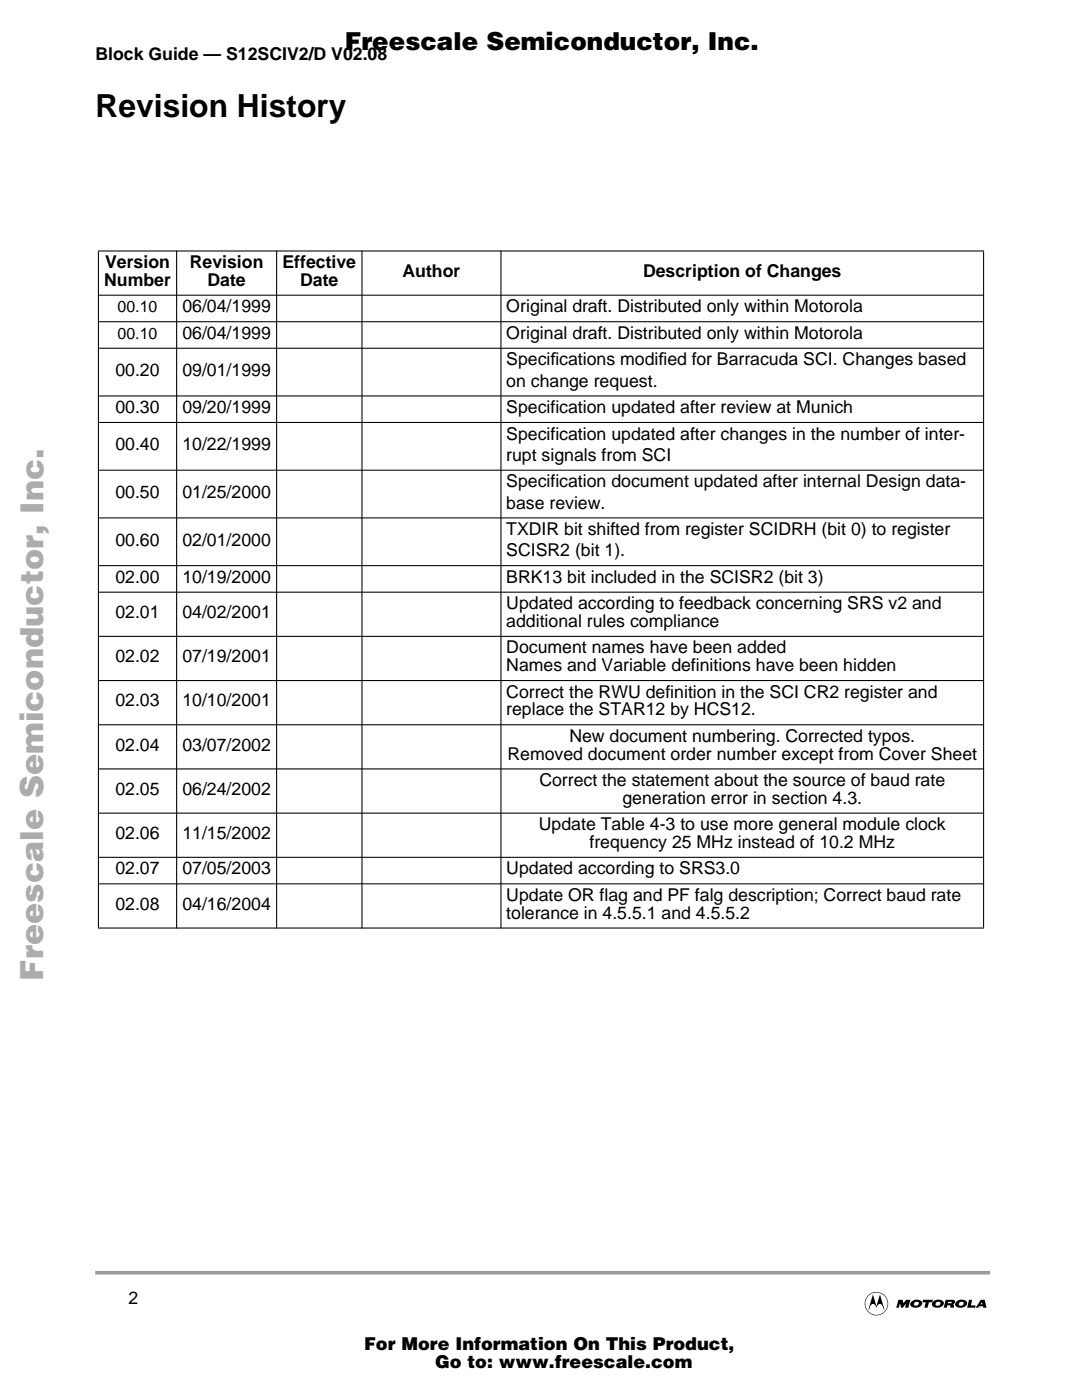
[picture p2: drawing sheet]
<svg xmlns="http://www.w3.org/2000/svg" width="216mm" height="279mm" viewBox="0 0 216 279" stroke-linecap="round" stroke-linejoin="round" font-family="sans-serif">
<defs><g id="words">
<text font-size="6.4" fill="#acacac" x="8.6" y="195.7" transform="rotate(-90 8.6 195.7)">Freescale Semiconductor, Inc...</text>
<text font-size="6.3" x="19.1" y="23.3">Revision History</text>
<text font-size="4.9" x="68.8" y="10.1">Freescale Semiconductor, Inc.</text>
<g font-size="3.5">
<text x="19.1" y="11.9">Block Guide — S12SCIV2/D V02.08</text>
<text x="21" y="53.5">Version</text>
<text x="37.9" y="53.5">Revision</text>
<text x="56.4" y="53.5">Effective</text>
<text x="20.8" y="57">Number</text>
<text x="41.4" y="57">Date</text>
<text x="59.9" y="57">Date</text>
<text x="80.3" y="55.3">Author</text>
<text x="128.3" y="55.3">Description of Changes</text>
<text x="36.4" y="62.3">06/04/1999</text>
<text x="101" y="62.3">Original draft. Distributed only within Motorola</text>
<text x="36.4" y="67.6">06/04/1999</text>
<text x="101" y="67.6">Original draft. Distributed only within Motorola</text>
<text x="23" y="75">00.20</text>
<text x="36.4" y="75">09/01/1999</text>
<text x="101" y="72.9">Specif</text>
<text x="101" y="77.1">on change request.</text>
<text x="109.8" y="72.9">ications modif</text>
<text x="131.4" y="72.9">ied for Barracuda SCI. Changes based</text>
<text x="23" y="82.4">00.30</text>
<text x="36.4" y="82.4">09/20/1999</text>
<text x="101" y="82.4">Specification updated after review at Munich</text>
<text x="23" y="89.8">00.40</text>
<text x="36.4" y="89.8">10/22/1999</text>
<text x="101" y="87.7">Specification updated after changes in the number of inter-</text>
<text x="101" y="92">rupt signals from SCI</text>
<text x="23" y="99.4">00.50</text>
<text x="36.4" y="99.4">01/25/2000</text>
<text x="101" y="97.3">Specification document updated after internal Design data-</text>
<text x="101" y="101.5">base review.</text>
<text x="101" y="106.8">TXDIR bit shifted from register SCIDRH (bit 0) to register</text>
<text x="23" y="108.9">00.60</text>
<text x="36.4" y="108.9">02/01/2000</text>
<text x="101" y="111">SCISR2 (bit 1).</text>
<text x="23" y="116.3">02.00</text>
<text x="36.4" y="116.3">10/19/2000</text>
<text x="101" y="116.3">BRK13 bit included in the SCISR2 (bit 3)</text>
<text x="23" y="123.4">02.01</text>
<text x="36.4" y="123.4">04/02/2001</text>
<text x="101" y="121.6">Updated according to feedback concerning SRS v2 and</text>
<text x="101" y="125.1">additional rules compliance</text>
<text x="101" y="130.4">Document names have been added</text>
<text x="23" y="132.2">02.02</text>
<text x="36.4" y="132.2">07/19/2001</text>
<text x="101" y="133.9">Names and Variable definitions have been hidden</text>
<text x="23" y="141">02.03</text>
<text x="36.4" y="141">10/10/2001</text>
<text x="101" y="139.2">Correct the RWU definition in the SCI CR2 register and</text>
<text x="101" y="142.8">replace the STAR12 by HCS12.</text>
<text x="23" y="149.8">02.04</text>
<text x="36.4" y="149.8">03/07/2002</text>
<text x="113.6" y="148.1">New document numbering. Corrected typos.</text>
<text x="101.3" y="151.6">Removed document order number except from Cover Sheet</text>
<text x="23" y="158.6">02.05</text>
<text x="36.4" y="158.6">06/24/2002</text>
<text x="107.6" y="156.9">Correct the statement about the source of baud rate</text>
<text x="124.2" y="160.4">generation error in section 4.3.</text>
<text x="23" y="167.5">02.06</text>
<text x="36.4" y="167.5">11/15/2002</text>
<text x="107.5" y="165.7">Update Table 4-3 to use more general module clock</text>
<text x="117.6" y="169.2">frequency 25 MHz instead of 10.2 MHz</text>
<text x="23" y="174.5">02.07</text>
<text x="36.4" y="174.5">07/05/2003</text>
<text x="101" y="174.5">Updated according to SRS3.0</text>
<text x="101" y="179.8">Update OR flag and PF falg description; Correct baud rate</text>
<text x="23" y="181.6">02.08</text>
<text x="36.4" y="181.6">04/16/2004</text>
<text x="101" y="183.3">tolerance in 4.5.5.1 and 4.5.5.2</text>
<text x="25.7" y="260.2">2</text>
<text x="72.7" y="269.4">For More Information On This Product,</text>
<text x="86.8" y="272.9">Go to: www.freescale.com</text>
</g>
<g font-size="3.2">
<text x="23.5" y="62.3">00.10</text>
<text x="23.5" y="67.6">00.10</text>
</g>
</g></defs>
<path d="M19.4 254h177.8" fill="none" stroke="#999" stroke-width=".72"/>
<path d="M172.3 257.8h24.9v4.8h-24.9z" fill-rule="evenodd" fill="#fff"/>
<path d="M184.2 259.4h1.9l-.1 .5h-.6l-.3 1.1h-.7l.3-1.1h-.6zM188.7 259.4h.7l.1 .4h-.3l-.1 .3h.7l.1-.1v-.2h-.4l-.1-.4h.8a.44 .44 0 0 1 .4 .5 .44 .44 0 0 1-.4 .4l.2 .2v.5h-.7l-.2-.5h-.5l-.1 .5h-.6zM174.2 258.3l.7 2.4 .7-2.4 .9 3h-.2l-.2-.7a.64 .64 0 0 0-.8-.3 .64 .64 0 0 0-.4 .7 .64 .64 0 0 0-.5-.7 .64 .64 0 0 0-.7 .3l-.3 .7h-.1zM173.4 258.4a2.34 2.34 0 0 1 3.7 1 2.34 2.34 0 0 1-2.2 3.1v-.1a2.23 2.23 0 0 0 2-3.2 2.23 2.23 0 0 0-3.7-.5 2.23 2.23 0 0 0 1.1 3.6l.6 .1v.1a2.34 2.34 0 0 1-2.2-1.5 2.34 2.34 0 0 1 .7-2.6zM179.3 259.4h.8l.2 .7 .5-.7h.9l-.5 1.6h-.6l.2-.8-.7 .8h-.3l-.2-.9-.3 .9h-.5zM182 259.7a1.26 1.26 0 0 1 2 .4l-.1 .4-.4 .3-.3-.4 .1-.2a.46 .46 0 0 0-.6-.4 .46 .46 0 0 0-.2 .8l.7-.2 .3 .4a1.42 1.42 0 0 1-1.9-.4l.2-.5zM186.3 259.7a1.26 1.26 0 0 1 2 .4l-.1 .4-.4 .3-.3-.4 .2-.2a.46 .46 0 0 0-.7-.4 .46 .46 0 0 0-.2 .8l.7-.2 .3 .4a1.42 1.42 0 0 1-1.8-.4l.1-.5zM190.9 259.7a1.26 1.26 0 0 1 2.1 .4l-.2 .4-.3 .3-.4-.4 .2-.2a.46 .46 0 0 0-.7-.4 .46 .46 0 0 0-.1 .8l.6-.2 .4 .4a1.42 1.42 0 0 1-1.9-.4l.1-.5zM193.3 259.4h.7l-.3 1.1h1l-.1 .5h-1.6zM195.7 259.4h.8l.3 1.6h-.6l-.1-.3h-.1l-.1-.8-.2 .4h.2l.1 .4h-.6l-.2 .3h-.5z" fill="#000"/>
<g fill="#000" stroke="#000" stroke-width=".21">
<path d="M19.5 50.1h176.9zM19.5 58.9h176.9zM19.5 64.2h176.9zM19.5 69.5h176.9zM19.5 79h176.9zM19.5 84.3h176.9zM19.5 93.8h176.9zM19.5 103.4h176.9zM19.5 112.9h176.9zM19.5 118.2h176.9zM19.5 127h176.9zM19.5 135.8h176.9z"/>
<path d="M19.5 144.6h176.9zM19.5 153.5h176.9zM19.5 162.3h176.9zM19.5 171.1h176.9zM19.5 176.4h176.9zM19.6 50.2v134.9zM35.2 50v135.3zM55.2 50v135.3zM72.2 50v135.3zM100 50v135.3zM196.3 50.2v134.9zM19.5 185.2h176.9z"/>
</g>
<use href="#words"/>
</svg>
